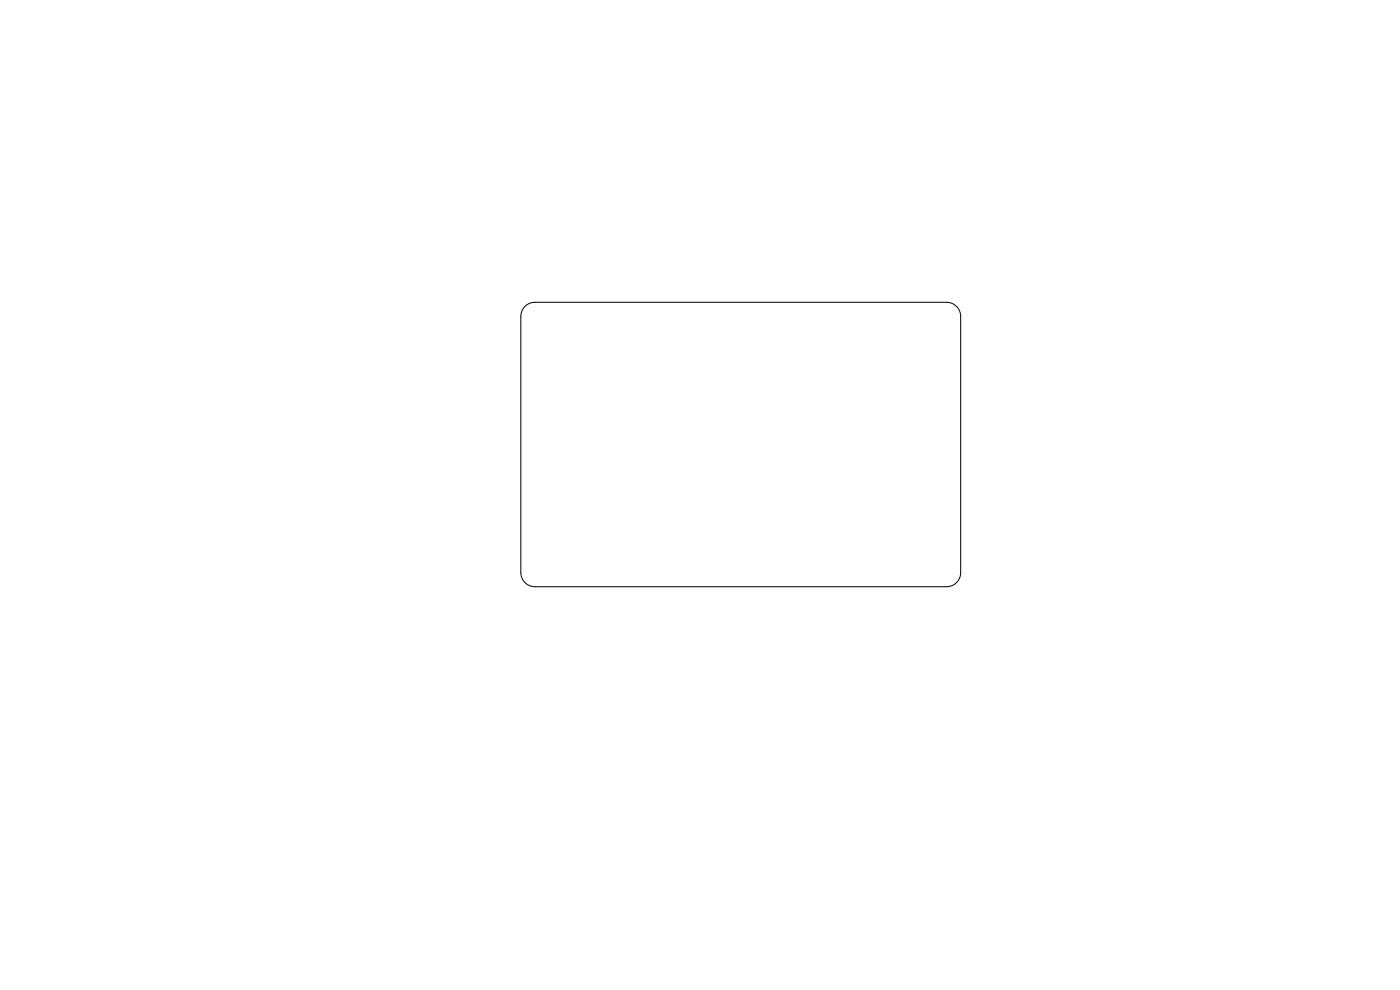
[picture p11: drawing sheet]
<svg xmlns="http://www.w3.org/2000/svg" width="297mm" height="210mm" viewBox="0 0 297 210" stroke-linecap="round" stroke-linejoin="round" font-family="sans-serif">
<path d="M111.4 65a3 3 0 0 1 2.1-.9h87.3a3 3 0 0 1 3 3v54.4a3 3 0 0 1-3 3h-87.3a3 3 0 0 1-3-3v-54.4a3 3 0 0 1 .9-2.1z" fill="none" stroke="#000" stroke-width=".21"/>
</svg>
